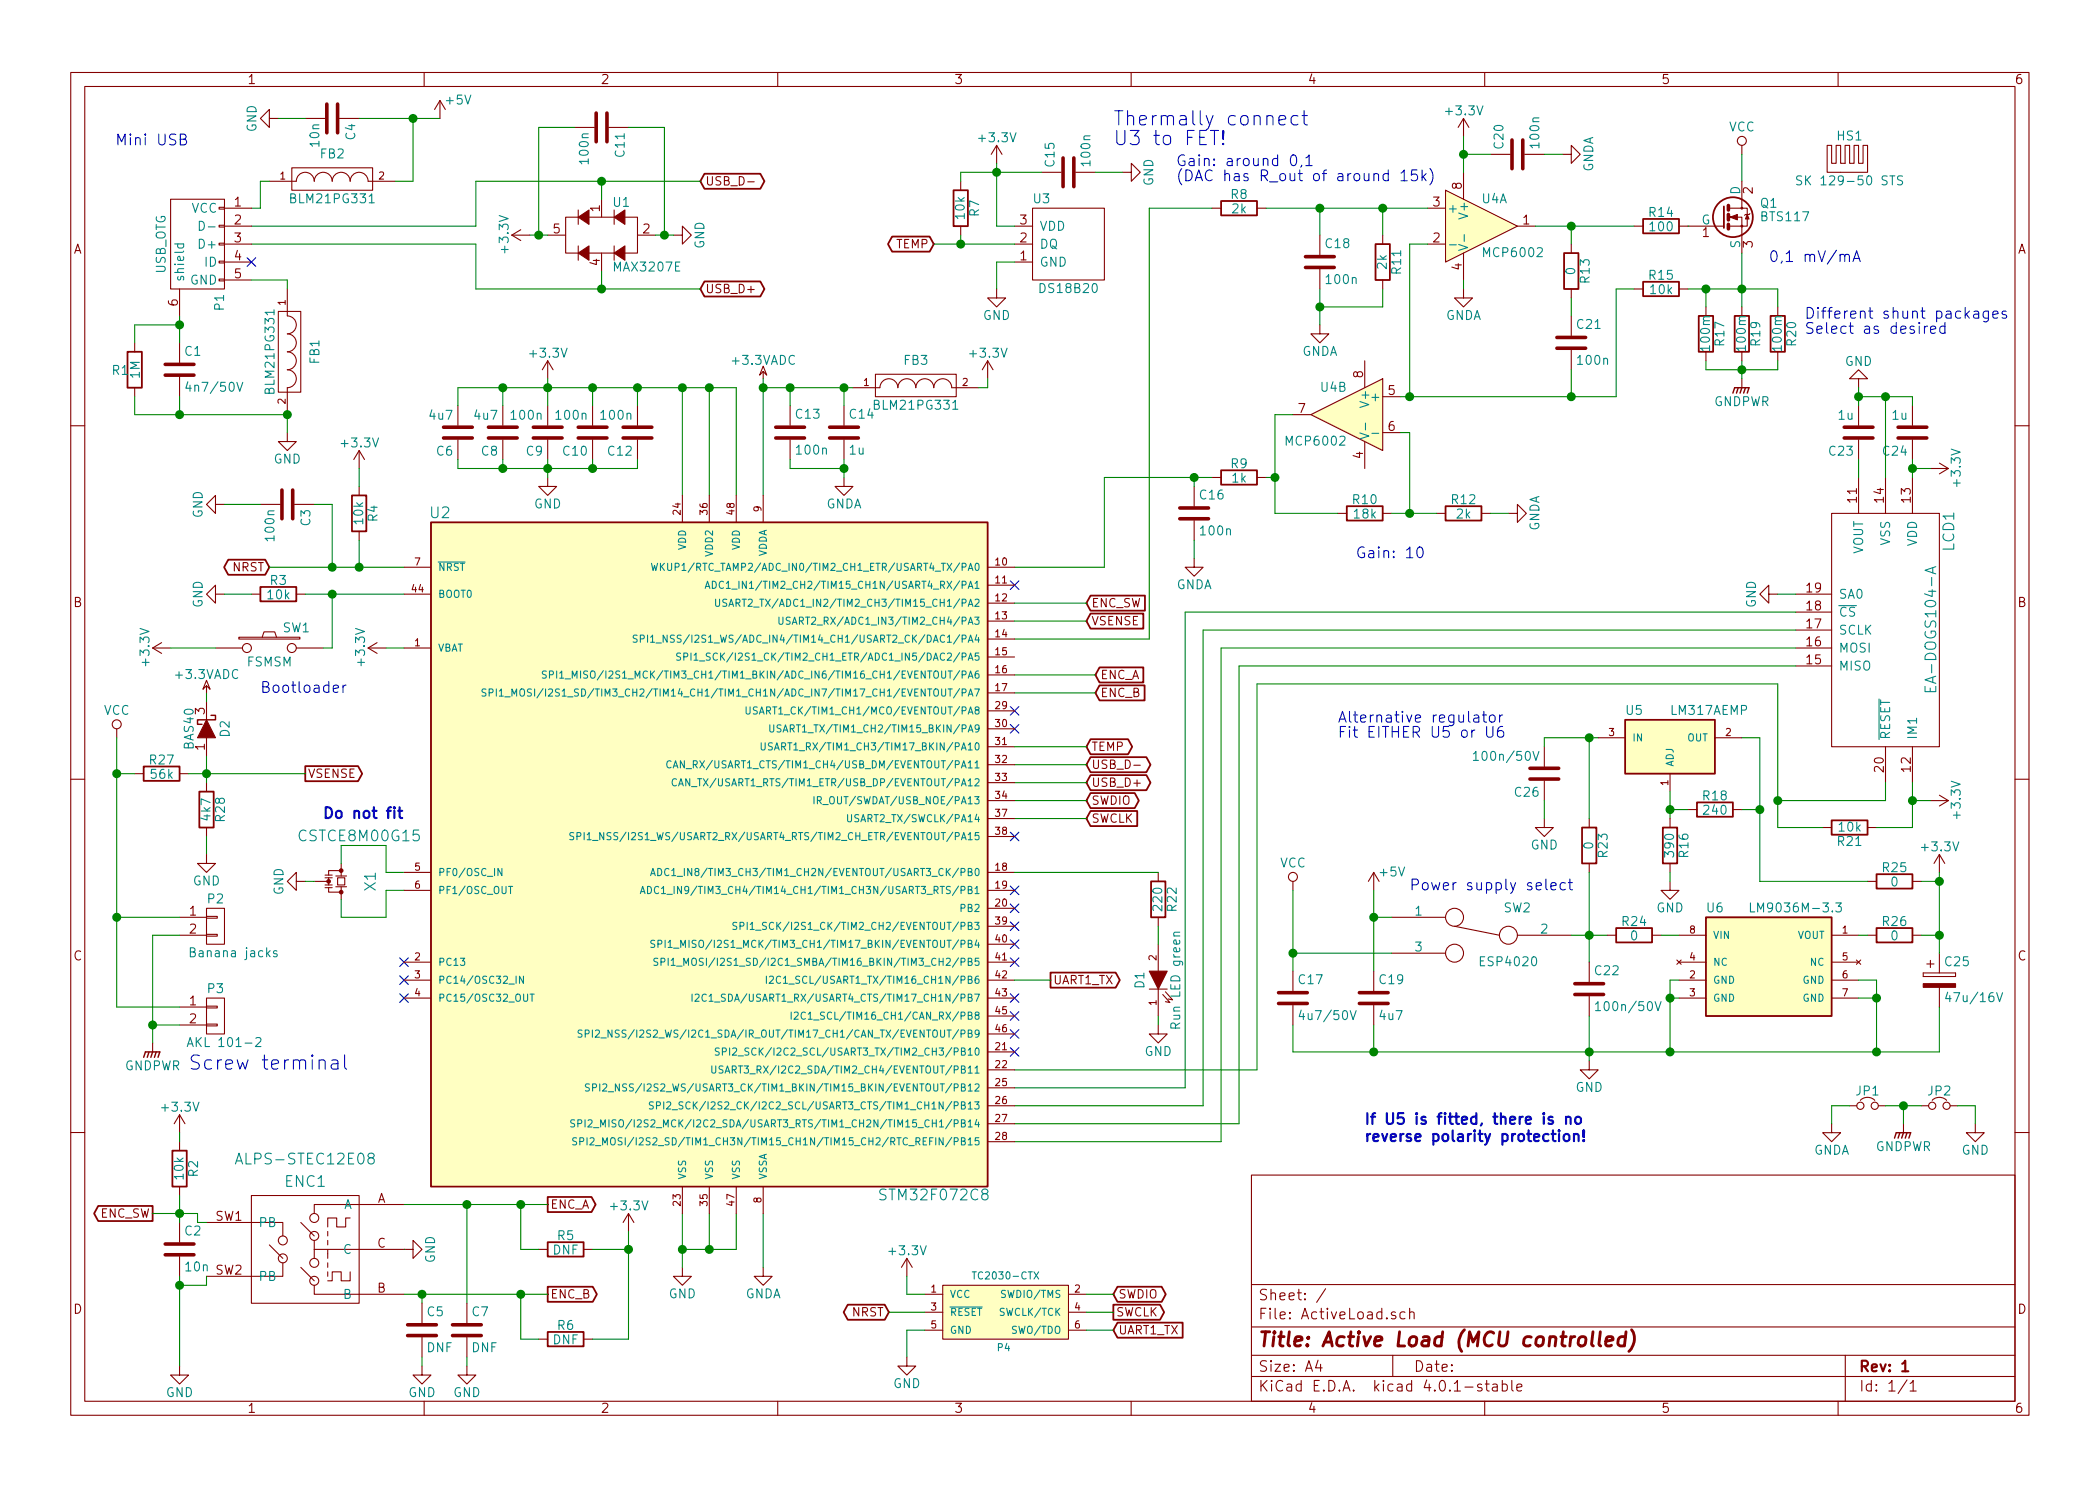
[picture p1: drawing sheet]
<svg xmlns="http://www.w3.org/2000/svg" width="297mm" height="210mm" viewBox="0 0 297 210" stroke-linecap="round" stroke-linejoin="round" font-family="sans-serif">
<defs><g id="words">
<g font-size="2.8" fill="#0000c2">
<text x="157.5" y="17.8">Thermally connect</text>
<text x="157.5" y="20.6">U3 to FET!</text>
<text x="26.7" y="151.4">Screw terminal</text>
</g>
<text font-size="2.8" fill="#840000" x="178" y="190.5">Title: Active Load (MCU controlled)</text>
<g font-size="2.1" fill="#0000c2">
<text x="17.3" y="20.6">Mini USB</text>
<text x="166.4" y="23.5">Gain: around 0,1</text>
<text x="166.4" y="25.6">(DAC has R_out of around 15k)</text>
<text x="250.2" y="37.1">0,1 mV/mA</text>
<text x="255.3" y="45.1">Different shunt packages</text>
<text x="255.3" y="47.2">Select as desired</text>
<text x="191.8" y="79">Gain: 10</text>
<text x="36.8" y="98">Bootloader</text>
<text x="189.2" y="102.3">Alternative regulator</text>
<text x="189.2" y="104.4">Fit EITHER U5 or U6</text>
<text x="45.7" y="115.8">Do not fit</text>
<text x="199.4" y="126">Power supply select</text>
<text x="193" y="159.1">If U5 is fitted, there is no</text>
<text x="193" y="161.5">reverse polarity protection!</text>
</g>
<g font-size="2.1" fill="#008484">
<text x="60.9" y="73.3">U2</text>
<text x="276.4" y="77.9" transform="rotate(-90 276.4 77.9)">LCD1</text>
<text x="273.9" y="97" transform="rotate(-90 273.9 97)">EA-DOGS104-A</text>
<text x="42.5" y="119">CSTCE8M00G15</text>
<text x="53.2" y="126" transform="rotate(-90 53.2 126)">X1</text>
<text x="34.1" y="164.8">ALPS-STEC12E08</text>
<text x="40.4" y="167.9">ENC1</text>
<text x="124.9" y="169.8">STM32F072C8</text>
</g>
<g font-size="2.1" fill="#840000">
<text x="178" y="184">Sheet: /</text>
<text x="178" y="186.7">File: ActiveLoad.sch</text>
<text x="178" y="196.9">KiCad E.D.A. kicad 4.0.1-stable</text>
<text x="178" y="194.1">Size: A4</text>
<text x="200" y="194.1">Date:</text>
<text x="263" y="194.1">Rev: 1</text>
<text x="263" y="196.9">Id: 1/1</text>
</g>
<g font-size="1.8" fill="#840000">
<text x="35" y="11.9">1</text>
<text x="85" y="11.9">2</text>
<text x="135" y="11.9">3</text>
<text x="185" y="11.9">4</text>
<text x="235" y="11.9">5</text>
<text x="285" y="11.9">6</text>
<text x="33.2" y="29.2">1</text>
<text x="84.8" y="29.9" transform="rotate(-90 84.8 29.9)">1</text>
<text x="202.7" y="29.2">3</text>
<text x="206.8" y="26.8" transform="rotate(-90 206.8 26.8)">8</text>
<text x="247.9" y="27.4" transform="rotate(-90 247.9 27.4)">2</text>
<text x="10.4" y="35.9">A</text>
<text x="33.2" y="31.7">2</text>
<text x="33.2" y="34.3">3</text>
<text x="78.3" y="33">5</text>
<text x="91" y="33">2</text>
<text x="144.3" y="34.3">2</text>
<text x="144.3" y="31.7">3</text>
<text x="202.7" y="34.3">2</text>
<text x="215.4" y="31.7">1</text>
<text x="240.8" y="33.5">1</text>
<text x="247.9" y="35" transform="rotate(-90 247.9 35)">3</text>
<text x="285.4" y="35.9">A</text>
<text x="33.2" y="36.8">4</text>
<text x="33.2" y="39.4">5</text>
<text x="84.8" y="37.6" transform="rotate(-90 84.8 37.6)">4</text>
<text x="144.3" y="36.8">1</text>
<text x="206.8" y="38.2" transform="rotate(-90 206.8 38.2)">4</text>
<text x="25.1" y="43.3" transform="rotate(-90 25.1 43.3)">6</text>
<text x="192.8" y="53.4" transform="rotate(-90 192.8 53.4)">8</text>
<text x="183.7" y="58.4">7</text>
<text x="196.4" y="55.9">5</text>
<text x="192.8" y="64.9" transform="rotate(-90 192.8 64.9)">4</text>
<text x="196.4" y="61">6</text>
<text x="262.6" y="71.1" transform="rotate(-90 262.6 71.1)">11</text>
<text x="266.4" y="71.1" transform="rotate(-90 266.4 71.1)">14</text>
<text x="270.3" y="71.1" transform="rotate(-90 270.3 71.1)">13</text>
<text x="255.6" y="83.8">19</text>
<text x="10.4" y="85.9">B</text>
<text x="255.6" y="88.9">17</text>
<text x="255.6" y="86.4">18</text>
<text x="285.4" y="85.9">B</text>
<text x="255.6" y="94">15</text>
<text x="255.6" y="91.4">16</text>
<text x="29" y="101.1" transform="rotate(-90 29 101.1)">3</text>
<text x="29" y="106.1" transform="rotate(-90 29 106.1)">1</text>
<text x="266.4" y="109.2" transform="rotate(-90 266.4 109.2)">20</text>
<text x="270.3" y="109.2" transform="rotate(-90 270.3 109.2)">12</text>
<text x="26.8" y="129.5">1</text>
<text x="10.4" y="135.9">C</text>
<text x="26.8" y="132.1">2</text>
<text x="285.4" y="135.9">C</text>
<text x="26.8" y="142.2">1</text>
<text x="26.8" y="144.8">2</text>
<text x="30.5" y="172.7">SW1</text>
<text x="53.3" y="170.2">A</text>
<text x="53.3" y="176.5">C</text>
<text x="10.4" y="185.9">D</text>
<text x="30.5" y="180.3">SW2</text>
<text x="53.3" y="182.9">B</text>
<text x="285.4" y="185.9">D</text>
<text x="35" y="199.9">1</text>
<text x="85" y="199.9">2</text>
<text x="135" y="199.9">3</text>
<text x="185" y="199.9">4</text>
<text x="235" y="199.9">5</text>
<text x="285" y="199.9">6</text>
</g>
<g font-size="1.8" fill="#008484">
<text x="63.2" y="14.8">+5V</text>
<text x="204.7" y="16.3">+3.3V</text>
<text x="36.3" y="18.7" transform="rotate(-90 36.3 18.7)">GND</text>
<text x="45.2" y="20.7" transform="rotate(-90 45.2 20.7)">10n</text>
<text x="45.3" y="22.4">FB2</text>
<text x="50.2" y="19.8" transform="rotate(-90 50.2 19.8)">C4</text>
<text x="83.3" y="23.1" transform="rotate(-90 83.3 23.1)">100n</text>
<text x="88.3" y="22.1" transform="rotate(-90 88.3 22.1)">C11</text>
<text x="138.6" y="20.1">+3.3V</text>
<text x="149.1" y="23.5" transform="rotate(-90 149.1 23.5)">C15</text>
<text x="154.2" y="23.3" transform="rotate(-90 154.2 23.3)">100n</text>
<text x="212.6" y="21" transform="rotate(-90 212.6 21)">C20</text>
<text x="217.7" y="20.8" transform="rotate(-90 217.7 20.8)">100n</text>
<text x="244.5" y="18.6">VCC</text>
<text x="259.9" y="19.9">HS1</text>
<text x="41.4" y="28.7">BLM21PG331</text>
<text x="86.8" y="29.3">U1</text>
<text x="146.2" y="28.7">U3</text>
<text x="163.1" y="26.3" transform="rotate(-90 163.1 26.3)">GND</text>
<text x="174.1" y="28.1">R8</text>
<text x="209.6" y="28.7">U4A</text>
<text x="225.3" y="24.4" transform="rotate(-90 225.3 24.4)">GNDA</text>
<text x="246.1" y="27.6" transform="rotate(-90 246.1 27.6)">D</text>
<text x="249" y="29.4">Q1</text>
<text x="255.4" y="26.2">SK 129-50 STS</text>
<text x="27" y="30.1">VCC</text>
<text x="28.4" y="35.2">D+</text>
<text x="71.9" y="35.6" transform="rotate(-90 71.9 35.6)">+3.3V</text>
<text x="99.6" y="35.2" transform="rotate(-90 99.6 35.2)">GND</text>
<text x="136.4" y="30.9" transform="rotate(-90 136.4 30.9)">10k</text>
<text x="138.5" y="30.6" transform="rotate(-90 138.5 30.6)">R7</text>
<text x="147.1" y="35.2">DQ</text>
<text x="147.1" y="32.6">VDD</text>
<text x="174.3" y="30.2">2k</text>
<text x="187.6" y="35.1">C18</text>
<text x="204.7" y="30.1">+</text>
<text x="207.6" y="30.7" transform="rotate(-90 207.6 30.7)">V+</text>
<text x="233.3" y="30.7">R14</text>
<text x="233.5" y="32.7">100</text>
<text x="240.6" y="31.7">G</text>
<text x="246.1" y="35.1" transform="rotate(-90 246.1 35.1)">S</text>
<text x="249.3" y="31.3">BTS117</text>
<text x="23.4" y="38.8" transform="rotate(-90 23.4 38.8)">USB_OTG</text>
<text x="26" y="39.9" transform="rotate(-90 26 39.9)">shield</text>
<text x="26.8" y="40.3">GND</text>
<text x="29" y="37.7">ID</text>
<text x="87" y="38.4">MAX3207E</text>
<text x="147.1" y="37.7">GND</text>
<text x="147.3" y="41.4">DS18B20</text>
<text x="187.7" y="40.2">100n</text>
<text x="196.1" y="38" transform="rotate(-90 196.1 38)">2k</text>
<text x="198.2" y="38.7" transform="rotate(-90 198.2 38.7)">R11</text>
<text x="210" y="36.4">MCP6002</text>
<text x="222.8" y="38.8" transform="rotate(-90 222.8 38.8)">0</text>
<text x="224.8" y="40" transform="rotate(-90 224.8 40)">R13</text>
<text x="233.3" y="39.6">R15</text>
<text x="233.5" y="41.6">10k</text>
<text x="31.7" y="43.9" transform="rotate(-90 31.7 43.9)">P1</text>
<text x="139" y="45.3">GND</text>
<text x="204.4" y="45.3">GNDA</text>
<text x="223.1" y="46.5">C21</text>
<text x="15.9" y="53">R1</text>
<text x="19.8" y="53.5" transform="rotate(-90 19.8 53.5)">1M</text>
<text x="26.2" y="50.3">C1</text>
<text x="45.2" y="51.5" transform="rotate(-90 45.2 51.5)">FB1</text>
<text x="75.1" y="50.6">+3.3V</text>
<text x="103.7" y="51.6">+3.3VADC</text>
<text x="127.9" y="51.6">FB3</text>
<text x="137.4" y="50.6">+3.3V</text>
<text x="184.1" y="50.3">GNDA</text>
<text x="223.3" y="51.6">100n</text>
<text x="241.9" y="49.5" transform="rotate(-90 241.9 49.5)">100m</text>
<text x="243.9" y="48.9" transform="rotate(-90 243.9 48.9)">R17</text>
<text x="246.9" y="49.5" transform="rotate(-90 246.9 49.5)">100m</text>
<text x="249" y="48.9" transform="rotate(-90 249 48.9)">R19</text>
<text x="252" y="49.5" transform="rotate(-90 252 49.5)">100m</text>
<text x="254.1" y="48.9" transform="rotate(-90 254.1 48.9)">R20</text>
<text x="260.9" y="51.8">GND</text>
<text x="26.9" y="55.4">4n7/50V</text>
<text x="38.8" y="55.4" transform="rotate(-90 38.8 55.4)">BLM21PG331</text>
<text x="60.8" y="59.4">4u7</text>
<text x="67.2" y="59.4">4u7</text>
<text x="72.4" y="59.4">100n</text>
<text x="78.8" y="59.4">100n</text>
<text x="85.1" y="59.4">100n</text>
<text x="112.6" y="59.2">C13</text>
<text x="120.2" y="59.2">C14</text>
<text x="123.9" y="58">BLM21PG331</text>
<text x="186.8" y="55.4">U4B</text>
<text x="193.7" y="57.3" transform="rotate(-90 193.7 57.3)">V+</text>
<text x="194.3" y="56.8">+</text>
<text x="242.4" y="57.4">GNDPWR</text>
<text x="260" y="59.4">1u</text>
<text x="267.7" y="59.4">1u</text>
<text x="38.7" y="65.6">GND</text>
<text x="48.5" y="63.3">+3.3V</text>
<text x="61.8" y="64.5">C6</text>
<text x="68.1" y="64.5">C8</text>
<text x="74.5" y="64.5">C9</text>
<text x="79.7" y="64.5">C10</text>
<text x="86.1" y="64.5">C12</text>
<text x="112.8" y="64.3">100n</text>
<text x="120.2" y="64.3">1u</text>
<text x="182.1" y="63">MCP6002</text>
<text x="258.8" y="64.5">C23</text>
<text x="266.4" y="64.5">C24</text>
<text x="75.5" y="71.9">GND</text>
<text x="116.8" y="71.9">GNDA</text>
<text x="169.8" y="70.7">C16</text>
<text x="174.1" y="66.2">R9</text>
<text x="174.3" y="68.3">1k</text>
<text x="191.4" y="71.3">R10</text>
<text x="205.4" y="71.3">R12</text>
<text x="277.3" y="68.6" transform="rotate(-90 277.3 68.6)">+3.3V</text>
<text x="28.7" y="73.3" transform="rotate(-90 28.7 73.3)">GND</text>
<text x="38.8" y="76.4" transform="rotate(-90 38.8 76.4)">100n</text>
<text x="43.9" y="74.4" transform="rotate(-90 43.9 74.4)">C3</text>
<text x="51.4" y="74.1" transform="rotate(-90 51.4 74.1)">10k</text>
<text x="53.4" y="73.8" transform="rotate(-90 53.4 73.8)">R4</text>
<text x="169.9" y="75.7">100n</text>
<text x="191.6" y="73.3">18k</text>
<text x="206" y="73.3">2k</text>
<text x="217.7" y="75.2" transform="rotate(-90 217.7 75.2)">GNDA</text>
<text x="267.3" y="77.2" transform="rotate(-90 267.3 77.2)">VSS</text>
<text x="271.1" y="77.4" transform="rotate(-90 271.1 77.4)">VDD</text>
<text x="38.3" y="82.7">R3</text>
<text x="166.3" y="83.4">GNDA</text>
<text x="263.5" y="78.6" transform="rotate(-90 263.5 78.6)">VOUT</text>
<text x="28.7" y="86" transform="rotate(-90 28.7 86)">GND</text>
<text x="37.9" y="84.8">10k</text>
<text x="40" y="89.5">SW1</text>
<text x="248.4" y="86" transform="rotate(-90 248.4 86)">GND</text>
<text x="260.1" y="89.8">SCLK</text>
<text x="260.1" y="87.2">CS</text>
<text x="260.1" y="84.7">SA0</text>
<text x="21.1" y="94" transform="rotate(-90 21.1 94)">+3.3V</text>
<text x="34.9" y="94.3">FSMSM</text>
<text x="51.6" y="94" transform="rotate(-90 51.6 94)">+3.3V</text>
<text x="260.1" y="94.9">MISO</text>
<text x="260.1" y="92.3">MOSI</text>
<text x="14.7" y="101.1">VCC</text>
<text x="25" y="96.1">+3.3VADC</text>
<text x="230" y="101.1">U5</text>
<text x="236.4" y="101.1">LM317AEMP</text>
<text x="27.4" y="106" transform="rotate(-90 27.4 106)">BAS40</text>
<text x="32.5" y="104.2" transform="rotate(-90 32.5 104.2)">D2</text>
<text x="209.1" y="107.6">100n/50V</text>
<text x="267.3" y="104.6" transform="rotate(-90 267.3 104.6)">RESET</text>
<text x="271.1" y="104.6" transform="rotate(-90 271.1 104.6)">IM1</text>
<text x="21.2" y="108.1">R27</text>
<text x="21.4" y="110.2">56k</text>
<text x="214.3" y="112.7">C26</text>
<text x="240.9" y="113.2">R18</text>
<text x="29.8" y="116" transform="rotate(-90 29.8 116)">4k7</text>
<text x="31.8" y="116.2" transform="rotate(-90 31.8 116.2)">R28</text>
<text x="241.1" y="115.3">240</text>
<text x="260" y="119.7">R21</text>
<text x="260.1" y="117.6">10k</text>
<text x="277.3" y="115.6" transform="rotate(-90 277.3 115.6)">+3.3V</text>
<text x="27.3" y="125.3">GND</text>
<text x="181" y="122.7">VCC</text>
<text x="195.2" y="124">+5V</text>
<text x="216.5" y="120.2">GND</text>
<text x="225.3" y="120.1" transform="rotate(-90 225.3 120.1)">0</text>
<text x="227.4" y="121.3" transform="rotate(-90 227.4 121.3)">R23</text>
<text x="236.8" y="121.1" transform="rotate(-90 236.8 121.1)">390</text>
<text x="238.8" y="121.3" transform="rotate(-90 238.8 121.3)">R16</text>
<text x="266.3" y="123.4">R25</text>
<text x="267.5" y="125.4">0</text>
<text x="272" y="120.4">+3.3V</text>
<text x="29.4" y="127.8">P2</text>
<text x="40.1" y="126.7" transform="rotate(-90 40.1 126.7)">GND</text>
<text x="164.4" y="128.7" transform="rotate(-90 164.4 128.7)">220</text>
<text x="166.4" y="128.9" transform="rotate(-90 166.4 128.9)">R22</text>
<text x="200.2" y="129.5">1</text>
<text x="212.7" y="129.1">SW2</text>
<text x="229.5" y="131">R24</text>
<text x="234.3" y="129.1">GND</text>
<text x="241.5" y="129.1">U6</text>
<text x="248.5" y="129.1">LM9036M-3.3</text>
<text x="266.3" y="131">R26</text>
<text x="27.4" y="135.4">Banana jacks</text>
<text x="200.2" y="134.6">3</text>
<text x="209.6" y="136.7">ESP4020</text>
<text x="218" y="132.1">2</text>
<text x="225.7" y="138">C22</text>
<text x="230.7" y="133">0</text>
<text x="267.5" y="133">0</text>
<text x="275.2" y="136.7">C25</text>
<text x="29.4" y="140.5">P3</text>
<text x="161.8" y="139.8" transform="rotate(-90 161.8 139.8)">D1</text>
<text x="183.7" y="139.2">C17</text>
<text x="195.2" y="139.2">C19</text>
<text x="226.4" y="143">100n/50V</text>
<text x="275.8" y="141.8">47u/16V</text>
<text x="27.4" y="148.1">AKL 101-2</text>
<text x="161.9" y="149.4">GND</text>
<text x="166.9" y="145.1" transform="rotate(-90 166.9 145.1)">Run LED green</text>
<text x="184.4" y="144.3">4u7/50V</text>
<text x="195.2" y="144.3">4u7</text>
<text x="17.6" y="151.4">GNDPWR</text>
<text x="222.8" y="154.5">GND</text>
<text x="262.6" y="155">JP1</text>
<text x="272.7" y="155">JP2</text>
<text x="23.1" y="157.3">+3.3V</text>
<text x="26" y="166.8" transform="rotate(-90 26 166.8)">10k</text>
<text x="28" y="166.5" transform="rotate(-90 28 166.5)">R2</text>
<text x="256.5" y="163.4">GNDA</text>
<text x="265.2" y="162.9">GNDPWR</text>
<text x="277.4" y="163.4">GND</text>
<text x="36.6" y="173.6">PB</text>
<text x="48.5" y="171.1">A</text>
<text x="86.6" y="171.2">+3.3V</text>
<text x="26.2" y="174.8">C2</text>
<text x="26.3" y="179.9">10n</text>
<text x="48.5" y="177.4">C</text>
<text x="61.5" y="178.7" transform="rotate(-90 61.5 178.7)">GND</text>
<text x="78.2" y="177.5">DNF</text>
<text x="78.9" y="175.5">R5</text>
<text x="125.9" y="177.6">+3.3V</text>
<text x="36.6" y="181.2">PB</text>
<text x="48.5" y="183.8">B</text>
<text x="94.6" y="183.7">GND</text>
<text x="105.4" y="183.7">GNDA</text>
<text x="60.4" y="191.3">DNF</text>
<text x="60.5" y="186.2">C5</text>
<text x="66.7" y="191.3">DNF</text>
<text x="66.8" y="186.2">C7</text>
<text x="78.2" y="190.2">DNF</text>
<text x="78.9" y="188.2">R6</text>
<text x="23.4" y="197.7">GND</text>
<text x="57.7" y="197.7">GND</text>
<text x="64.1" y="197.7">GND</text>
<text x="126.3" y="196.4">GND</text>
</g>
<g font-size="1.7" fill="#840000">
<text x="99.8" y="26.2">USB_D-</text>
<text x="126.7" y="35.1">TEMP</text>
<text x="99.8" y="41.5">USB_D+</text>
<text x="32.8" y="80.8">NRST</text>
<text x="154.4" y="85.9">ENC_SW</text>
<text x="154.4" y="88.5">VSENSE</text>
<text x="155.7" y="96.1">ENC_A</text>
<text x="155.7" y="98.6">ENC_B</text>
<text x="154.4" y="106.2">TEMP</text>
<text x="43.6" y="110.1">VSENSE</text>
<text x="154.4" y="113.9">SWDIO</text>
<text x="154.4" y="108.8">USB_D-</text>
<text x="154.4" y="111.3">USB_D+</text>
<text x="154.4" y="116.4">SWCLK</text>
<text x="149" y="139.3">UART1_TX</text>
<text x="14.1" y="172.3">ENC_SW</text>
<text x="77.9" y="171">ENC_A</text>
<text x="77.9" y="183.7">ENC_B</text>
<text x="158.2" y="183.7">SWDIO</text>
<text x="120.5" y="186.3">NRST</text>
<text x="157.9" y="186.3">SWCLK</text>
<text x="158.2" y="188.8">UART1_TX</text>
</g>
<g font-size="1.4" fill="#840000">
<text x="39.6" y="25.4">1</text>
<text x="53.6" y="25.4">2</text>
<text x="40.4" y="43.2" transform="rotate(-90 40.4 43.2)">1</text>
<text x="40.4" y="57.1" transform="rotate(-90 40.4 57.1)">2</text>
<text x="122.2" y="54.6">1</text>
<text x="136.1" y="54.6">2</text>
<text x="96.3" y="72.8" transform="rotate(-90 96.3 72.8)">24</text>
<text x="100.1" y="72.8" transform="rotate(-90 100.1 72.8)">36</text>
<text x="103.9" y="72.8" transform="rotate(-90 103.9 72.8)">48</text>
<text x="107.7" y="72.4" transform="rotate(-90 107.7 72.4)">9</text>
<text x="58.3" y="83.8">44</text>
<text x="58.7" y="80">7</text>
<text x="140.8" y="80">10</text>
<text x="140.8" y="82.5">11</text>
<text x="140.8" y="85.1">12</text>
<text x="140.8" y="87.6">13</text>
<text x="58.7" y="91.4">1</text>
<text x="140.8" y="90.2">14</text>
<text x="140.8" y="92.7">15</text>
<text x="140.8" y="95.2">16</text>
<text x="140.8" y="97.8">17</text>
<text x="140.8" y="100.3">29</text>
<text x="140.8" y="102.9">30</text>
<text x="140.8" y="105.4">31</text>
<text x="140.8" y="107.9">32</text>
<text x="227.6" y="104.1">3</text>
<text x="244.1" y="104.1">2</text>
<text x="140.8" y="110.5">33</text>
<text x="140.8" y="113">34</text>
<text x="236" y="111.1" transform="rotate(-90 236 111.1)">1</text>
<text x="140.8" y="115.6">37</text>
<text x="140.8" y="118.1">38</text>
<text x="58.7" y="123.2">5</text>
<text x="58.7" y="125.7">6</text>
<text x="140.8" y="123.2">18</text>
<text x="140.8" y="125.7">19</text>
<text x="140.8" y="128.3">20</text>
<text x="140.8" y="130.8">39</text>
<text x="58.7" y="135.9">2</text>
<text x="140.8" y="133.3">40</text>
<text x="140.8" y="135.9">41</text>
<text x="163.6" y="135.9" transform="rotate(-90 163.6 135.9)">2</text>
<text x="239" y="135.9">4</text>
<text x="239" y="132.1">8</text>
<text x="260.6" y="132.1">1</text>
<text x="260.6" y="135.9">5</text>
<text x="58.7" y="138.4">3</text>
<text x="58.7" y="141">4</text>
<text x="140.8" y="138.4">42</text>
<text x="140.8" y="141">43</text>
<text x="140.8" y="143.5">45</text>
<text x="163.6" y="142.2" transform="rotate(-90 163.6 142.2)">1</text>
<text x="239" y="138.4">2</text>
<text x="239" y="141">3</text>
<text x="260.6" y="138.4">6</text>
<text x="260.6" y="141">7</text>
<text x="140.8" y="148.6">21</text>
<text x="140.8" y="146">46</text>
<text x="140.8" y="151.1">22</text>
<text x="140.8" y="153.7">25</text>
<text x="140.8" y="156.2">26</text>
<text x="140.8" y="158.7">27</text>
<text x="140.8" y="161.3">28</text>
<text x="96.3" y="170.6" transform="rotate(-90 96.3 170.6)">23</text>
<text x="100.1" y="170.6" transform="rotate(-90 100.1 170.6)">35</text>
<text x="103.9" y="170.6" transform="rotate(-90 103.9 170.6)">47</text>
<text x="107.7" y="170.2" transform="rotate(-90 107.7 170.2)">8</text>
<text x="131.7" y="182.9">1</text>
<text x="131.7" y="185.4">3</text>
<text x="152" y="182.9">2</text>
<text x="152" y="185.4">4</text>
<text x="131.7" y="188">5</text>
<text x="152" y="188">6</text>
</g>
<g font-size="1.4" fill="#008484">
<text x="97" y="77.9" transform="rotate(-90 97 77.9)">VDD</text>
<text x="104.6" y="77.9" transform="rotate(-90 104.6 77.9)">VDD</text>
<text x="62" y="80.8">NRST</text>
<text x="95.6" y="80.8">WKUP1/RTC_TAMP2/ADC_IN0/TIM2_CH1_ETR/USART4_TX/PA0</text>
<text x="100.8" y="78.7" transform="rotate(-90 100.8 78.7)">VDD2</text>
<text x="103.6" y="83.3">ADC1_IN1/TIM2_CH2/TIM15_CH1N/USART4_RX/PA1</text>
<text x="108.5" y="78.9" transform="rotate(-90 108.5 78.9)">VDDA</text>
<text x="62" y="84.6">BOOT0</text>
<text x="104.8" y="85.8">USART2_TX/ADC1_IN2/TIM2_CH3/TIM15_CH1/PA2</text>
<text x="112.6" y="88.4">USART2_RX/ADC1_IN3/TIM2_CH4/PA3</text>
<text x="62" y="92.2">VBAT</text>
<text x="94.8" y="90.9">SPI1_NSS/I2S1_WS/ADC_IN4/TIM14_CH1/USART2_CK/DAC1/PA4</text>
<text x="100.2" y="93.5">SPI1_SCK/I2S1_CK/TIM2_CH1_ETR/ADC1_IN5/DAC2/PA5</text>
<text x="75.9" y="98.5">SPI1_MOSI/I2S1_SD/TIM3_CH2/TIM14_CH1/TIM1_CH1N/ADC_IN7/TIM17_CH1/EVENTOUT/PA7</text>
<text x="83.1" y="96">SPI1_MISO/I2S1_MCK/TIM3_CH1/TIM1_BKIN/ADC_IN6/TIM16_CH1/EVENTOUT/PA6</text>
<text x="108" y="101.1">USART1_CK/TIM1_CH1/MCO/EVENTOUT/PA8</text>
<text x="110.5" y="106.2">USART1_RX/TIM1_CH3/TIM17_BKIN/PA10</text>
<text x="111.4" y="103.6">USART1_TX/TIM1_CH2/TIM15_BKIN/PA9</text>
<text x="230.9" y="104.9">IN</text>
<text x="238.6" y="104.9">OUT</text>
<text x="97.6" y="108.7">CAN_RX/USART1_CTS/TIM1_CH4/USB_DM/EVENTOUT/PA11</text>
<text x="98" y="111.2">CAN_TX/USART1_RTS/TIM1_ETR/USB_DP/EVENTOUT/PA12</text>
<text x="116.7" y="113.8">IR_OUT/SWDAT/USB_NOE/PA13</text>
<text x="236.7" y="108.5" transform="rotate(-90 236.7 108.5)">ADJ</text>
<text x="85" y="118.9">SPI1_NSS/I2S1_WS/USART2_RX/USART4_RTS/TIM2_CH_ETR/EVENTOUT/PA15</text>
<text x="120.9" y="116.3">USART2_TX/SWCLK/PA14</text>
<text x="62" y="123.9">PF0/OSC_IN</text>
<text x="96.2" y="123.9">ADC1_IN8/TIM3_CH3/TIM1_CH2N/EVENTOUT/USART3_CK/PB0</text>
<text x="62" y="126.5">PF1/OSC_OUT</text>
<text x="95.5" y="126.5">ADC1_IN9/TIM3_CH4/TIM14_CH1/TIM1_CH3N/USART3_RTS/PB1</text>
<text x="107.2" y="131.6">SPI1_SCK/I2S1_CK/TIM2_CH2/EVENTOUT/PB3</text>
<text x="135.9" y="129">PB2</text>
<text x="62" y="136.6">PC13</text>
<text x="96.8" y="134.1">SPI1_MISO/I2S1_MCK/TIM3_CH1/TIM17_BKIN/EVENTOUT/PB4</text>
<text x="97.8" y="136.6">SPI1_MOSI/I2S1_SD/I2C1_SMBA/TIM16_BKIN/TIM3_CH2/PB5</text>
<text x="242.3" y="136.6">NC</text>
<text x="242.3" y="132.8">VIN</text>
<text x="254.1" y="132.8">VOUT</text>
<text x="256" y="136.6">NC</text>
<text x="62" y="139.2">PC14/OSC32_IN</text>
<text x="62" y="141.7">PC15/OSC32_OUT</text>
<text x="101.3" y="141.7">I2C1_SDA/USART1_RX/USART4_CTS/TIM17_CH1N/PB7</text>
<text x="111.3" y="139.2">I2C1_SCL/USART1_TX/TIM16_CH1N/PB6</text>
<text x="242.3" y="139.2">GND</text>
<text x="242.3" y="141.7">GND</text>
<text x="254.9" y="139.2">GND</text>
<text x="254.9" y="141.7">GND</text>
<text x="87.5" y="146.8">SPI2_NSS/I2S2_WS/I2C1_SDA/IR_OUT/TIM17_CH1/CAN_TX/EVENTOUT/PB9</text>
<text x="105" y="149.3">SPI2_SCK/I2C2_SCL/USART3_TX/TIM2_CH3/PB10</text>
<text x="114.7" y="144.3">I2C1_SCL/TIM16_CH1/CAN_RX/PB8</text>
<text x="88.1" y="154.4">SPI2_NSS/I2S2_WS/USART3_CK/TIM1_BKIN/TIM15_BKIN/EVENTOUT/PB12</text>
<text x="103.9" y="151.9">USART3_RX/I2C2_SDA/TIM2_CH4/EVENTOUT/PB11</text>
<text x="86.9" y="159.5">SPI2_MISO/I2S2_MCK/I2C2_SDA/USART3_RTS/TIM1_CH2N/TIM15_CH1/PB14</text>
<text x="96.9" y="157">SPI2_SCK/I2S2_CK/I2C2_SCL/USART3_CTS/TIM1_CH1N/PB13</text>
<text x="87.6" y="162">SPI2_MOSI/I2S2_SD/TIM1_CH3N/TIM15_CH1N/TIM15_CH2/RTC_REFIN/PB15</text>
<text x="97" y="166.9" transform="rotate(-90 97 166.9)">VSS</text>
<text x="100.8" y="166.9" transform="rotate(-90 100.8 166.9)">VSS</text>
<text x="104.6" y="166.9" transform="rotate(-90 104.6 166.9)">VSS</text>
<text x="108.5" y="166.9" transform="rotate(-90 108.5 166.9)">VSSA</text>
<text x="134.4" y="183.6">VCC</text>
<text x="138.1" y="181">TC2030-CTX</text>
<text x="141.9" y="183.6">SWDIO/TMS</text>
<text x="134.4" y="186.2">RESET</text>
<text x="134.4" y="188.7">GND</text>
<text x="141.1" y="191.2">P4</text>
<text x="141.6" y="186.2">SWCLK/TCK</text>
<text x="143.4" y="188.7">SWO/TDO</text>
</g>
</g></defs>
<g fill="none" stroke="#840000" stroke-width=".15">
<path d="M10 10.3h277v189.9h-277zM12 12.2h273v186.1h-273zM38.1 16.8v-1.3l-1.3 1.3 1.3 1.2v-1.2h1.3M43.2 16.8h2.8M48 16.8h2.8M60 10.3v1.9M62.2 14.2l-.7 1.3M62.2 14.2v2.6M62.2 14.2l.8 1.3M81.3 18h2.8M86.1 18h2.8M110 10.3v1.9"/>
<path d="M160 10.3v1.9M207 16.8v2.5M207 16.8l-.8 1.2M207 16.8l.8 1.2M210 10.3v1.9M260 10.3v1.9M24.1 28.2h7.6v12.7h-7.6zM31 29.3h.7v.3h-.7zM31 31.9h.7v.2h-.7zM31 34.4h.7v.3h-.7zM31 37h.7v.2h-.7zM31 39.5h.7v.2h-.7z"/>
<path d="M31.7 32h3.9M31.7 34.5h3.9M31.7 29.5h3.9M31.7 37.1h3.9M31.7 39.6h3.9M38.1 25.6h3.8a1.27 1.27 0 0 1 1.3-1.2 1.27 1.27 0 0 1 1.2 1.2 1.27 1.27 0 0 1 1.3-1.2 1.27 1.27 0 0 1 1.3 1.2 1.27 1.27 0 0 1 1.3-1.2 1.27 1.27 0 0 1 1.2 1.2 1.27 1.27 0 0 1 1.3-1.2 1.27 1.27 0 0 1 1.3 1.2h3.8M41.3 23.7h11.4v3.2h-11.4zM72.4 33.3h2.5M72.4 33.3l1.3 .7M73.7 32.5l-1.3 .8M77.5 33.3h2.5M81.8 30.7h-1.8v5.1h1.8"/>
<path d="M81.8 29.7v2M81.8 34.8v2M83.3 35.8h3.6M83.3 30.7h3.6M85.1 28.2v2.5M85.1 35.8v2.5M86.9 29.7v2M86.9 34.8v2M88.4 30.7h1.8v5.1h-1.8M90.2 33.3h2.5M95.2 33.3h1.3v-1.3l1.3 1.3-1.3 1.2v-1.2M105.8 25.7h.9"/>
<path d="M135.9 25.6v1.3M135.9 32v1.3M141 20.6l-.8 1.2M141 20.6v2.5M141 20.6l.7 1.2M143.5 32h2.5M143.5 34.5h2.5M143.5 37.1h2.5M146 29.5h10.2v10.1h-10.2zM147.3 24.4h2.8M152.1 24.4h2.8M158.7 24.4h1.3v-1.3l1.3 1.3-1.3 1.2v-1.2"/>
<path d="M171.4 29.5h1.3M177.8 29.5h1.3M186.7 33.3v2.8M186.7 38.1v2.8M195.6 33.3v1.2M195.6 39.6v1.3M201.9 34.5h2.6M201.9 29.5h2.6M204.5 26.9l10.1 5.1-10.1 5.1zM207 24.4v3.8M207 35.8v3.8M210.8 21.8h2.8"/>
<path d="M214.6 32h2.6M215.6 21.8h2.8M221 21.8h1.2v-1.2l1.3 1.2-1.3 1.3v-1.3M222.2 34.5v1.3M231.1 32h1.3M237.5 32h6.3M244.6 32h1.8v3.8M246.4 25.6v3.9h-1.8M246.4 29.5h.7v2.5h-.7v-1.3h-1.8M246.4 20.6v1.2M247.5 30.2l-.1 .1h-.5l-.1 .2M258.4 20.6h.7v2.5h.6v-2.5h.6v2.5h.7v-2.5h.6v2.5h.7v-2.5h.6v2.5h.6v-2.5h.7v3.8h-5.8z"/>
<path d="M19 48.5v1.3M19 54.9v1.2M25.4 40.9v3.8M25.4 48.5v2.8M25.4 53.3v2.8M39.4 44.1h3.1v11.4h-3.1zM40.6 40.9v3.8a1.27 1.27 0 0 1 1.3 1.3 1.27 1.27 0 0 1-1.3 1.2 1.27 1.27 0 0 1 1.3 1.3 1.27 1.27 0 0 1-1.3 1.3 1.27 1.27 0 0 1 1.3 1.2 1.27 1.27 0 0 1-1.3 1.3 1.27 1.27 0 0 1 1.3 1.3 1.27 1.27 0 0 1-1.3 1.3v3.8M64.8 57.4v2.8M71.1 57.4v2.8M77.5 51l-.8 1.3M77.5 51v2.6M77.5 57.4v2.8"/>
<path d="M77.5 51l.7 1.3M83.8 57.4v2.8M90.2 57.4v2.8M107.9 52.6v1M107.9 51.8l.6 1.3-.6-.5-.5 .5zM111.8 57.4v2.8M119.4 57.4v2.8M120.6 54.9h3.9a1.27 1.27 0 0 1 1.2-1.3 1.27 1.27 0 0 1 1.3 1.3 1.27 1.27 0 0 1 1.3-1.3 1.27 1.27 0 0 1 1.2 1.3 1.27 1.27 0 0 1 1.3-1.3 1.27 1.27 0 0 1 1.3 1.3 1.27 1.27 0 0 1 1.2-1.3 1.27 1.27 0 0 1 1.3 1.3h3.8M123.8 53h11.5v3.1h-11.5zM139.7 51l-.8 1.3M139.7 51v2.6M139.7 51l.8 1.3"/>
<path d="M141 40.9v1.3h1.2l-1.2 1.2-1.3-1.2h1.3M182.9 58.7h2.5M185.4 58.7l10.2-5.1v10.1zM186.7 46v1.2h1.3l-1.3 1.3-1.3-1.3h1.3M193 51v3.9M195.6 56.1h2.5M207 40.9v1.3h1.3l-1.3 1.2-1.3-1.2h1.3M222.2 40.9v1.3M222.2 44.7v2.8M222.2 49.5v2.8M231.1 40.9h1.3M237.5 40.9h1.3"/>
<path d="M241.3 43.4v1.3M241.3 49.8v1.2M246.4 43.4v1.3M246.4 49.8v1.2M246.4 53.6v1.3M251.5 43.4v1.3M251.5 49.8v1.2M262.9 53.6h1.3l-1.3-1.3-1.3 1.3h1.3v1.3M262.9 57.4v2.8M270.5 57.4v2.8M10 60.2h2M30.5 71.4v-1.3l-1.3 1.3 1.3 1.2v-1.2h1.2"/>
<path d="M36.8 71.4h2.8M40.6 61.2v1.3h1.3l-1.3 1.2-1.2-1.2h1.2M41.7 71.4h2.7M50.8 63.7v2.6M50.8 68.8v1.3M50.8 75.2v1.2M50.8 63.7l-.8 1.3M50.8 63.7l.8 1.3M64.8 62.2v2.8M71.1 62.2v2.8M77.5 67.6v1.2h1.2l-1.2 1.3-1.3-1.3h1.3M77.5 62.2v2.8"/>
<path d="M83.8 62.2v2.8M90.2 62.2v2.8M96.5 70.1v3.8M100.3 70.1v3.8M104.1 70.1v3.8M107.9 70.1v3.8M111.8 62.2v2.8M119.4 67.6v1.2h1.2l-1.2 1.3-1.3-1.3h1.3M119.4 62.2v2.8M168.9 79v1.3h1.3l-1.3 1.2-1.3-1.2h1.3M168.9 68.8v2.8M168.9 73.7v2.7"/>
<path d="M171.4 67.6h1.3M177.8 67.6h1.3M189.2 72.6h1.3M193 62.5v3.8M195.6 61.2h2.5M195.6 72.6h1.2M203.2 72.6h1.3M209.5 72.6h1.3M213.4 72.6h1.2v-1.2l1.3 1.2-1.3 1.3v-1.3M259.1 72.6h15.2v33.1h-15.2zM262.9 62.2v2.8M262.9 67.6v5"/>
<path d="M266.7 67.6v5M270.5 62.2v2.8M270.5 67.6v5M273 66.3h2.6M274.3 65.5l1.3 .8M275.6 66.3l-1.3 .8M285 60.2h2M21.6 91.7h2.5M21.6 91.7l1.3 .8M22.9 90.9l-1.3 .8M29.2 97v1M29.2 96.3l.5 1.2-.5-.5-.5 .5z"/>
<path d="M29.2 99.3v2.5M30.5 84.1v-1.3l-1.3 1.3 1.3 1.2v-1.2h1.2M30.5 91.7h3.8M33.8 90.2h8.6v.2h-8.6zM35.6 84.1h1.2M37.1 90.2l.2-.8h1.6l.2 .8M41.9 91.7h3.8M41.9 84.1h1.3M52.1 91.7l1.2 .8M52.1 91.7h2.5M53.3 90.9l-1.2 .8M57.1 91.7h3.9"/>
<path d="M57.1 84.1h3.9M57.1 80.3h3.9M139.7 80.3h3.8M139.7 82.8h3.8M139.7 85.3h3.8M139.7 87.9h3.8M139.7 90.4h3.8M139.7 93h3.8M139.7 95.5h3.8M139.7 98h3.8M250.2 84.1v-1.3l-1.3 1.3 1.3 1.2v-1.2h1.3M254 91.7h5.1"/>
<path d="M254 84.1h5.1M254 94.2h5.1M254 89.1h5.1M254 86.6h5.1M10 110.3h2M16.5 103.1v1.3M19 109.5h1.3M25.4 109.5h1.3M29.2 104.4v2.5M29.2 110.7v1.3M29.2 117.1v1.3M139.7 113.3h3.8"/>
<path d="M139.7 103.1h3.8M139.7 105.7h3.8M139.7 108.2h3.8M139.7 110.7h3.8M139.7 115.8h3.8M139.7 118.4h3.8M139.7 100.6h3.8M160.4 108.3h.9M218.4 115.8v1.3h1.3l-1.3 1.3-1.2-1.3h1.2M218.4 105.7v2.8M218.4 110.5v2.8M224.8 115.8v1.3"/>
<path d="M226.1 104.4h3.8M236.2 109.5v2.5M236.2 115.8v1.3M238.8 114.5h1.2M242.6 104.4h3.8M245.1 114.5h1.3M257.8 117.1h1.3M264.2 117.1h1.2M266.7 105.7v5M270.5 105.7v5M273 113.3h2.6M274.3 112.5l1.3 .8"/>
<path d="M275.6 113.3l-1.3 .7M285 110.3h2M25.4 129.8h3.8M25.4 132.3h3.8M29.2 132.2h1.5v.3h-1.5zM29.2 129.7h1.5v.2h-1.5zM29.2 128.5h2.5v5.1h-2.5zM29.2 120.9v1.3h1.3l-1.3 1.2-1.3-1.2h1.3M41.9 124.7v-1.3l-1.3 1.3 1.3 1.3v-1.3h1.3M44.4 124.7h2M46 123.8h1M46 124.2h1"/>
<path d="M46 125.2h1M46 125.6h1M46.5 125.6v.6h1.8M46.5 124.2v1M47.5 123.9h1.5M47.5 125.5h1.5M47.8 124.2h1v1h-1zM48.3 123.2h-1.8v.6M48.3 122.2v1.7M48.3 125.5v1.7M57.1 138.7h3.9M57.1 136.1h3.9"/>
<path d="M57.1 123.4h3.9M57.1 126h3.9M139.7 138.7h3.8M139.7 136.1h3.8M139.7 123.4h3.8M139.7 126h3.8M139.7 128.5h3.8M139.7 133.6h3.8M139.7 131.1h3.8M162.6 139.9h2.5M163.8 123.4v1.3M163.8 129.8v1.3"/>
<path d="M163.8 133.6v3.8M163.8 139.9v3.9M182.9 124.7v1.3M182.9 137.4v2.8M194.3 123.4l-.8 1.3M194.3 123.4v2.6M194.3 137.4v2.8M194.3 123.4l.8 1.3M196.8 129.8h7.7M196.8 134.9h7.7M205.7 131.1l6.4 1.2M214.6 132.3h7.6"/>
<path d="M224.8 122.2v1.2M224.8 136.1v2.8M227.3 132.3h1.3M233.7 132.3h1.2M236.2 124.7v1.3h1.3l-1.3 1.2-1.3-1.2h1.3M236.2 122.2v1.2M237.2 135.8l.6 .6M237.5 132.3h3.8M237.5 138.7h3.8M237.5 136.1h3.8M237.8 135.8l-.6 .6M259.1 132.3h3.8"/>
<path d="M259.1 138.7h3.8M259.1 136.1h3.8M262.6 135.8l.6 .6M263.2 135.8l-.6 .6M264.2 124.7h1.2M264.2 132.3h1.2M270.5 124.7h1.3M270.5 132.3h1.3M272 137.7v.5zM272 138.2h4.6zM272 137.7h4.6zM272.5 136.4h1.1"/>
<path d="M273 135.9v1M274.3 120.9v2.5M274.3 134.9v2.8M274.3 139.7v2.8M274.3 120.9l-.7 1.3M274.3 120.9l.8 1.3M276.6 137.7v.5zM21.6 147.6v1.2M25.4 157.7v2.6M25.4 157.7l-.8 1.3M25.4 157.7l.8 1.3M25.4 142.5h3.8"/>
<path d="M25.4 145h3.8M29.2 144.9h1.5v.3h-1.5zM29.2 142.4h1.5v.2h-1.5zM29.2 141.2h2.5v5.1h-2.5zM57.1 141.2h3.9M139.7 141.2h3.8M139.7 156.5h3.8M139.7 148.8h3.8M139.7 151.4h3.8M139.7 153.9h3.8M139.7 143.8h3.8M139.7 146.3h3.8"/>
<path d="M139.7 159h3.8M163.8 145v1.3h1.3l-1.3 1.3-1.2-1.3h1.2M164.5 140.7l1 1.2-.7-.2M164.8 140.3l1.1 1.2-.7-.2M182.9 142.2v2.8M194.3 142.2v2.8M224.8 150.1v1.3h1.3l-1.3 1.2-1.3-1.2h1.3M224.8 141v2.8M237.5 141.2h3.8M259.1 159v1.3h1.2l-1.2 1.2-1.3-1.2h1.3M259.1 141.2h3.8M261.6 156.5h1"/>
<path d="M263.1 155.7a1.41 1.41 0 0 1 2.1 0M265.7 156.5h1M269.2 159v1.3M271.8 156.5h1M273.3 155.7a1.41 1.41 0 0 1 2 0M275.8 156.5h1.1M279.4 159v1.3h1.3l-1.3 1.2-1.3-1.2h1.3M10 160.2h2M25.4 161.5v1.3M25.4 167.9v1.3M25.4 173v2.8M25.4 177.8v2.8"/>
<path d="M29.2 173h10.8v1.9M35.6 169.2h15.2v15.2h-15.2zM38.1 176.1l1.9 1.9M40 178.7v1.9h-10.8M42.5 179.3l1.9 1.9M42.5 173l1.9 1.9M44.4 176.8h14v-1.3l1.3 1.3-1.3 1.2v-1.2M44.4 175.5v2.5M46.4 174.2v.7M46.4 175.5v.6M46.4 176.8v1.2M46.4 178.7v.6"/>
<path d="M46.4 180v.6M48.3 160.3h.1M49.5 180v1.2h-1.2v-1.2h-1.3v1.2h-.6M49.5 172.3h-.6v1.3h-1.3v-1.3h-1.2v1.3M57.1 170.4h-12.7v1.3M76.2 176.8h1.3M82.5 176.8h1.3M88.9 171.7l-.8 1.3M88.9 171.7v2.5M88.9 171.7l.8 1.3M96.5 179.3v1.3h1.3l-1.3 1.3-1.3-1.3h1.3M96.5 167.9v3.8"/>
<path d="M100.3 167.9v3.8M104.1 167.9v3.8M107.9 179.3v1.3h1.3l-1.3 1.3-1.2-1.3h1.2M107.9 167.9v3.8M128.3 178l-.8 1.3M128.3 178v2.6M128.3 178l.7 1.3M139.7 161.5h3.8M177 166.3h108v32h-108zM285 160.2h2M25.4 193.3v1.3h1.3l-1.3 1.2-1.3-1.2h1.3M44.4 181.9v1.2h12.7"/>
<path d="M59.7 193.3v1.3h1.3l-1.3 1.2-1.3-1.2h1.3M59.7 184.4v2.8M59.7 189.2v2.8M60 198.3v1.9M66 193.3v1.3h1.3l-1.3 1.2-1.2-1.2h1.2M66 184.4v2.8M66 189.2v2.8M76.2 189.5h1.3M82.5 189.5h1.3M110 198.3v1.9M128.3 192v1.3h1.2l-1.2 1.3-1.3-1.3h1.3M130.8 183.1h2.5"/>
<path d="M130.8 185.7h2.5M130.8 188.2h2.5M133.3 181.9h17.8v7.6h-17.8zM151.1 183.1h2.6M151.1 185.7h2.6M151.1 188.2h2.6M160 198.3v1.9M177 194.8h108M177 191.8h108M177 187.8h108M177 181.8h108M186.4 192.5l-.3 1h.9"/>
<path d="M186.8 193v1M187.5 182.3l-1.3 2M197 191.8v3M197.4 185.7a.37 .37 0 0 0-.6 .1v.1a.54 .54 0 0 0 .6 .3l.1 .1-.1 .2-.2 .1-.4-.1M198.7 185.7l-.4-.1-.3 .3 .1 .6 .2 .1 .4-.1M199.4 185.7a.38 .38 0 0 1 .6 .1v.8M199.4 185.1v1.5M209.6 195.9a.37 .37 0 0 0-.6 .1v.1a.54 .54 0 0 0 .6 .3l.1 .1-.1 .2-.2 .1-.4-.1M210 198.3v1.9M210.1 195.8h.5M210.3 195.3v1.3l.2 .2h.1M211.2 195.9l.1-.1 .4 .1 .1 .9"/>
<path d="M211.8 196.2l-.5 .1-.2 .2 .1 .2 .1 .1 .5-.1M212.5 195.9a.48 .48 0 0 1 .6 .1l.1 .1-.1 .6a.48 .48 0 0 1-.6 0M212.5 195.3v1.5M213.8 195.3v1.3l.2 .2M214.6 196.3l.7-.1-.1-.3-.4-.1-.2 .2v.7l.2 .1 .4-.1M260 198.3v1.9M261 191.8v6.5M269.7 195.2l-1.2 2M270.2 195.8l.4-.5v1.5M270.2 196.8h.8"/>
<circle cx="246.4" cy="19.9" r=".63"/>
<circle cx="246.4" cy="32" r=".13"/>
<circle cx="246.4" cy="29.5" r=".13"/>
<circle cx="34.9" cy="91.7" r=".63"/>
<circle cx="41.3" cy="91.7" r=".63"/>
<circle cx="16.5" cy="102.5" r=".63"/>
<circle cx="182.9" cy="124.1" r=".63"/>
<circle cx="205.7" cy="129.8" r="1.27"/>
<circle cx="205.7" cy="134.9" r="1.27"/>
<circle cx="213.4" cy="132.3" r="1.27"/>
<circle cx="263.1" cy="156.5" r=".51"/>
<circle cx="265.2" cy="156.5" r=".51"/>
<circle cx="273.3" cy="156.5" r=".51"/>
<circle cx="275.3" cy="156.5" r=".51"/>
<circle cx="40" cy="178" r=".63"/>
<circle cx="40" cy="175.5" r=".63"/>
<circle cx="44.4" cy="178.7" r=".63"/>
<circle cx="44.4" cy="172.3" r=".63"/>
<circle cx="44.4" cy="174.9" r=".63"/>
<circle cx="44.4" cy="181.2" r=".63"/>
</g>
<path d="M269.1 194h.8" fill="none" stroke="#840000" stroke-width=".3"/>
<path d="M226.4 188.4l-.2 1.8 .2 .2M227.2 189.8l.9-.2v-.4l-.2-.1-.6 .1-.1 .2-.1 .8 .3 .2 .5-.1M229.9 189.2a.7 .7 0 0 0-1 .3l-.1 .6 .1 .2 .3 .1 .6-.1M230 188.4l-.2 2M230.8 188.2a2.31 2.31 0 0 1-.4 3" fill="none" stroke="#840000" stroke-width=".41"/>
<g fill="none" stroke="#840000" stroke-width=".25">
<path d="M99.6 24.6h7.9l.6 1-.6 1.1h-7.9l-.5-1.1zM99.6 39.8h7.9l.6 1.1-.6 1.1h-7.9l-.5-1.1zM126.2 33.5h5.3l.6 1-.6 1.1h-5.3l-.6-1.1zM134.9 26.9h2v5.1h-2zM172.7 28.4h5.1v2.1h-5.1zM194.6 34.5h2v5.1h-2zM221.2 35.8h2.1v5.1h-2.1zM232.4 31h5.1v2h-5.1zM232.4 39.9h5.1v2h-5.1zM243.8 29.2v3.1M18 49.8h2.1v5.1h-2.1zM240.3 44.7h2v5.1h-2z"/>
<path d="M245.4 44.7h2v5.1h-2zM250.4 44.7h2.1v5.1h-2.1zM32.3 79.2h5.2l.6 1.1-.6 1h-5.2l-.6-1zM49.8 70.1h2v5.1h-2zM61 73.9h78.7v94h-78.7zM172.7 66.5h5.1v2.1h-5.1zM190.5 71.6h5.1v2.1h-5.1zM204.5 71.6h5v2.1h-5zM36.8 83.1h5.1v2h-5.1zM154.3 84.3h7.7v2.1h-7.7l-.6-1.1zM154.3 86.8h7.4v2.1h-7.4l-.6-1zM155.5 94.4h6.2v2.2h-6.2l-.6-1.1z"/>
<path d="M155.5 97h6.4v2.1h-6.4l-.6-1.1zM20.3 108.5h5.1v2h-5.1zM28.2 112h2v5.1h-2zM43.2 108.4h7.4l.6 1.1-.6 1h-7.4zM154.3 112.2h6.2l.6 1.1-.6 1h-6.2l-.6-1zM154.3 114.8h6.6v2.1h-6.6l-.6-1.1zM154.3 107.1h7.9l.5 1.1-.5 1.1h-7.9l-.6-1.1zM154.3 109.7h7.9l.5 1-.5 1.1h-7.9l-.6-1.1zM154.3 104.6h5.3l.5 1.1-.5 1h-5.3l-.6-1zM223.8 117.1h2v5.1h-2zM229.9 101.8h12.7v7.7h-12.7zM235.2 117.1h2v5.1h-2z"/>
<path d="M240 113.5h5.1v2.1h-5.1zM259.1 116.1h5.1v2h-5.1zM148.6 137.6h9.2l.6 1.1-.6 1h-9.2zM162.8 124.7h2v5.1h-2zM228.6 131.3h5.1v2h-5.1zM241.3 129.8h17.8v14h-17.8zM265.4 123.7h5.1v2h-5.1zM265.4 131.3h5.1v2h-5.1zM13.9 170.6h7.7v2.2h-7.7l-.6-1.1zM24.4 162.8h2v5.1h-2zM77.5 175.8h5v2h-5zM77.5 169.4h6.2l.6 1-.6 1.1h-6.2z"/>
<path d="M77.5 188.5h5v2h-5zM77.5 182.1h6.3l.6 1-.6 1.1h-6.3zM119.9 184.6h5.2l.6 1.1-.6 1h-5.2l-.6-1zM157.5 184.6h6.6l.6 1.1-.6 1h-6.6zM158.1 182.1h6.2l.6 1-.6 1.1h-6.2l-.6-1.1zM158.1 187.1h9.2v2.2h-9.2l-.6-1.1z"/>
<circle cx="245.1" cy="30.7" r="2.82"/>
</g>
<g fill="none" stroke="#840000" stroke-width=".51">
<path d="M46.2 14.7v4.1M47.8 14.7v4.1M84.3 16v4.1M85.9 16v4.1M213.9 19.8v4.1M215.4 19.8v4.1M150.4 22.3v4.1M151.9 22.3v4.1M184.7 37.8h4M184.7 36.3h4M244.5 29.1v.6M244.5 30.3v.8"/>
<path d="M244.5 31.7v.7M23.4 53.1h4M23.4 51.6h4M220.2 49.3h4.1M220.2 47.7h4.1M39.9 69.3v4.1M41.4 69.3v4.1M62.7 60.4h4.1M62.7 62h4.1M69.1 60.4h4.1M69.1 62h4.1M75.4 60.4h4.1"/>
<path d="M75.4 62h4.1M81.8 60.4h4.1M81.8 62h4.1M88.1 60.4h4.1M88.1 62h4.1M109.7 60.4h4.1M109.7 62h4.1M117.3 60.4h4.1M117.3 62h4.1M166.9 73.4h4M166.9 71.9h4M260.9 60.4h4"/>
<path d="M260.9 62h4M268.5 60.4h4M268.5 62h4M216.4 108.7h4.1M216.4 110.2h4.1M222.8 139.2h4M180.8 142h4.1M180.8 140.5h4.1M192.3 142h4M192.3 140.5h4M222.8 140.7h4M23.4 177.5h4"/>
<path d="M23.4 176h4M57.7 189h4M57.7 187.4h4M64 189h4.1M64 187.4h4.1"/>
</g>
<g fill="#840000" stroke="#840000" stroke-width=".15">
<path d="M247.1 30.3l.3 .7h-.5z"/>
<path d="M244.7 30.7l1-.4v.8z"/>
<path d="M81.8 35.8l1.5-1v2z"/>
<path d="M81.8 30.7l1.5-1v2z"/>
<path d="M86.9 35.8l1.5-1v2z"/>
<path d="M86.9 30.7l1.5-1v2z"/>
<path d="M162.6 137.4h2.5l-1.3 2.5z"/>
<path d="M272 139.2h4.6v.5h-4.6z"/>
<path d="M29.2 101.8l1.3 2.6h-2.6z"/>
<circle cx="48.3" cy="123.2" r=".25"/>
<circle cx="46.5" cy="124.7" r=".25"/>
<circle cx="48.3" cy="126.2" r=".25"/>
</g>
<g fill="#ffffc2" stroke="#ffffc2" stroke-width=".14">
<path d="M204.5 26.9l10.1 5.1-10.1 5.1z"/>
<path d="M185.4 58.7l10.2-5.1v10.1z"/>
<path d="M133.3 181.9h17.8v7.6h-17.8z"/>
<path d="M241.3 129.8h17.8v14h-17.8z"/>
<path d="M229.9 101.8h12.7v7.7h-12.7z"/>
<path d="M61 73.9h78.7v94h-78.7z"/>
</g>
<g fill="none" stroke="#008484" stroke-width=".15">
<path d="M24.7 34.5h1.3M25.2 34.5l-.1 .4 .3 .2 .5-.1 .1-.1-.1-.4M28.2 31.3a.66 .66 0 0 1 .7 .4 .66 .66 0 0 1-.2 .8l-.5 .1zM29.5 32.1h.9M52.2 28.7h.7M205 34.6h1M206.3 34.6l1.3 .4-1.3 .4M207.1 33.2v1M254.8 24.9a.57 .57 0 0 0-.6 .1v.4l.5 .2 .1 .3-.2 .3-.5-.1M269.1 24.9a.57 .57 0 0 0-.6 .1v.4l.5 .2 .1 .3-.2 .3-.5-.1M26.6 54l-.3 .9h.8M33.5 54.1l.4 1.3 .4-1.3"/>
<path d="M38.8 43.8v.7M134.8 57.9h.7M193.1 59.9v.9M62 79.5h3.8M92.2 79.7l.2 1 .2-.7 .2 .7 .2-1M93.4 79.7v1M94 79.7l-.6 .6M94.4 79.7v.8l.2 .2h.3l.1-.2v-.8M192.4 61.3l1.2 .4-1.2 .4M194.1 61.3h.9M68.7 97.5h-.3l-.2 .2v.2l.5 .2v.3l-.1 .1-.4-.1M69.2 98h.5v-.2v-.3h-.5v1"/>
<path d="M70.2 97.5v1M70.6 97.8l.3-.3v1M70.6 98.5h.6M71.4 98.6h.8M72.4 98.5v-1l.3 .7 .4-.7v1M73.7 97.5h.4a.67 .67 0 0 1-.1 1l-.3-.1a.78 .78 0 0 1 0-.9zM75.2 97.5h-.4l-.2 .2 .1 .2 .4 .2v.3l-.1 .1-.4-.1M77.3 95l-.4-.1-.2 .2 .1 .3 .4 .2v.3l-.1 .1-.4-.1M77.7 95.5l.5-.1 .1-.1-.1-.3-.5-.1v1.1M78.7 94.9v1.1M79.2 95.2l.3-.3v1.1M79.2 96h.5"/>
<path d="M79.9 96.1h.8M80.9 96v-1.1l.4 .8 .3-.8v1.1M82.1 94.9v1.1M83.1 95l-.4-.1-.2 .2 .1 .3 .5 .2v.3l-.2 .1-.4-.1M90.1 89.9h-.4l-.1 .2v.2l.5 .2v.3l-.2 .1-.3-.1M90.6 90.4l.5-.1v-.1v-.3h-.5v1M91.6 89.9v1M92 90.2l.3-.3v1M92 90.9h.6M92.8 91h.7M93.5 80.1l.5 .6M94.4 89.9v1l-.6-1v1"/>
<path d="M96.3 92.5l-.4-.1-.2 .2 .1 .2 .4 .2v.3l-.1 .1h-.4M96.7 92.9h.5l.1-.2-.1-.2-.5-.1v1M97.7 92.4v1M98.2 92.7l.3-.3v1M98.2 93.4h.5M98.9 93.5h.8M99.7 83.3l.4-1.1 .3 1.1M99.8 83h.5M100.8 82.2a.51 .51 0 0 1 .5 .5 .51 .51 0 0 1-.5 .6zM101.2 84.8v.8l.2 .2 .3-.1 .1-.1v-.8M102.3 82.3a.4 .4 0 0 0-.5 0 .4 .4 0 0 0-.1 .5 .37 .37 0 0 0 .2 .4 .37 .37 0 0 0 .4 0M102.7 82.5l.3-.3v1.1"/>
<path d="M102.7 83.3h.6M102.8 84.8h-.4l-.2 .2 .1 .2 .5 .2v.3l-.2 .1-.4-.1M103.1 85.8l.3-1 .4 1M103.2 85.5h.5M104.1 85.3h.5l.1-.2-.1-.3h-.5v1M104.3 85.3l.4 .5M110.2 87.3v.8l.2 .2h.3v-.2v-.8M111.8 87.4l-.4-.1-.2 .2 .1 .3 .4 .2v.2l-.1 .1h-.4M112.1 88.3l.3-1 .3 1M112.2 88.1h.4M265.8 98.9v5.7M272.3 97.1v.8h1.5v-.8"/>
<path d="M273 97.4v.5M273.4 80.3v.8M273.8 80.2l-1.5 .5 1.5 .5M81.2 117.9l-.4-.1-.2 .2 .1 .2 .4 .2v.3l-.1 .1h-.4M81.6 118.3h.5l.1-.2-.1-.2-.5-.1v1M82.6 117.8v1M83.1 118.1l.2-.3v1M83.1 118.8h.5M83.8 118.9h.8M94.9 107.7a.4 .4 0 0 0-.5 0 .4 .4 0 0 0-.1 .5 .37 .37 0 0 0 .2 .4 .37 .37 0 0 0 .4 0M95.2 108.7l.4-1.1 .3 1.1M95.3 108.4h.5"/>
<path d="M95.7 110.3a.4 .4 0 0 0-.5 0 .4 .4 0 0 0-.1 .5 .37 .37 0 0 0 .2 .3 .37 .37 0 0 0 .4 0M96 111.2l.3-1 .3 1M96.1 110.9h.5M96.8 107.6v1.1l-.6-1.1v1.1M97.1 108.8h.7M97.6 110.2v1l-.6-1v1M105.5 100v.8l.2 .2h.3l.1-.2v-.8M107.1 100.1l-.4-.1-.1 .2v.3l.5 .2v.2l-.2 .1h-.3M107.4 101l.3-1 .4 1M107.5 100.8h.5M107.7 105.1v.8l.1 .2h.4v-.2v-.8M108.9 102.6v.8l.2 .2 .3-.1v-.1v-.8"/>
<path d="M109.2 105.2l-.3-.1-.2 .2 .1 .2 .4 .2v.3l-.1 .1h-.4M109.6 106.1l.3-1 .3 1M109.7 105.8h.4M110.5 102.6h-.4l-.2 .2 .1 .2 .4 .2v.3l-.1 .1-.4-.1M110.8 103.6l.3-1 .3 1M110.9 103.3h.5M115.1 112.7v1M115.6 113.3l.5-.1 .1-.2-.1-.2-.5-.1v1M115.8 113.3l.4 .4M119.9 115.3v.8l.2 .2 .3-.1v-.1v-.8M208.4 106.7l.4-.4v1.3M208.4 107.6h.7"/>
<path d="M216.8 106.3l.4 1.3 .5-1.3M39.2 134.6l-.3-.1-.2 .2v.2l.5 .1v.3l-.2 .1-.3-.1M71 122.9v1l-.6-1v1M71.9 125.4h.6M74 138.1v1l-.5-1v1M90.6 126.4l.3-1 .3 1M90.7 126.2h.5M91.6 125.4a.51 .51 0 0 1 .6 .5 .51 .51 0 0 1-.6 .5zM92 123.9l.4-1 .3 1M92.1 123.6h.5M92.6 133.1l-.4-.1-.2 .2 .1 .3 .5 .2v.3l-.2 .1-.4-.1M93 135.6h-.3l-.2 .2 .1 .2 .4 .2v.3l-.1 .1-.4-.1"/>
<path d="M93 122.9a.51 .51 0 0 1 .6 .5 .51 .51 0 0 1-.6 .5zM93.1 133.6l.4-.1 .1-.1-.1-.3-.4-.1v1.1M93.2 125.5a.4 .4 0 0 0-.5 0 .4 .4 0 0 0-.1 .5 .37 .37 0 0 0 .1 .4 .37 .37 0 0 0 .5-.1M93.5 136.1h.5l.1-.2-.1-.3h-.5v1M93.6 125.7l.3-.3v1M93.6 126.4h.5M94.1 133v1.1M94.3 126.5h.8M94.5 133.3l.3-.3v1.1M94.5 134.1h.6M94.5 135.6v1M94.6 123a.4 .4 0 0 0-.5 0 .4 .4 0 0 0-.1 .5 .37 .37 0 0 0 .2 .3 .37 .37 0 0 0 .4 0"/>
<path d="M94.9 135.9l.3-.3v1M94.9 136.6h.6M95 123.2l.3-.3v1M95 123.9h.6M95.3 134.2h.7M95.7 136.7h.8M96.3 134.1v-1.1l.3 .8 .4-.8v1.1M96.7 136.6v-1l.4 .7 .3-.7v1M104.2 130.6l-.4-.1-.1 .2v.2l.5 .2v.3l-.2 .1h-.3M104.7 131h.5v-.2v-.2l-.5-.1v1M105.7 130.5v1M106.1 130.8l.3-.3v1"/>
<path d="M106.1 131.5h.6M108.4 138.1v1M108.8 138.2l.4-.1 .2 .1v.2l-.6 .7h.6M110.4 138.2a.4 .4 0 0 0-.5 0 .4 .4 0 0 0-.1 .5 .37 .37 0 0 0 .2 .4 .37 .37 0 0 0 .4-.1M110.8 138.4l.3-.3v1M110.8 139.1h.6M166.9 131.9h-.8a.32 .32 0 0 0 0 .5M247.6 127.8v1.2h.6M259.7 127.8h.8l-.5 .4 .4 .1v.6l-.2 .1h-.4l-.1-.1M26.5 148.1l.4-1.3 .4 1.3M26.6 147.7h.6M36.2 146.9l.5-.1 .2 .1v.3v.1l-.8 .8h.8"/>
<path d="M75 140.7h.6M75.3 140.7v1M81.3 158.5l-.4-.1-.2 .2 .1 .3 .5 .2v.3l-.2 .1-.4-.1M81.7 159l.5-.1 .1-.1-.1-.3-.5-.1v1.1M82.3 145.8l-.4-.1-.1 .2v.3l.5 .2v.3l-.2 .1-.3-.1M82.8 158.4v1.1M82.8 146.3l.5-.1v-.1v-.3l-.5-.1v1.1M83.2 158.5l.4-.1 .1 .1v.2l-.6 .8h.6M83.4 153.4h-.4l-.2 .2 .1 .2 .4 .2v.3l-.1 .1-.4-.1M83.8 145.7v1.1M83.8 153.9l.5-.1 .1-.1-.1-.3h-.5v1M83.9 159.6h.8"/>
<path d="M84.2 145.8l.4-.1 .2 .1v.2l-.6 .8h.6M84.8 153.4v1M85 159.5v-1.1l.3 .8 .3-.8v1.1M85 146.9h.8M85.3 153.5l.3-.1 .2 .1v.2l-.6 .7h.6M86 154.5h.8M86.1 158.4v1.1M86.6 145.7v1.1l-.6-1.1v1.1M87.6 145.8l-.4-.1-.2 .2 .1 .3 .5 .2v.3l-.2 .1-.4-.1M87.6 153.4v1l-.6-1v1M92.4 156l-.4-.1-.2 .2 .1 .2 .5 .2v.3l-.2 .1h-.4M92.9 156.4h.4l.1-.2-.1-.2-.4-.1v1"/>
<path d="M93.9 155.9v1M94.3 156l.4-.1 .1 .1 .1 .2-.6 .7h.6M95.1 157h.7M96.6 156l-.4-.1-.2 .2 .1 .2 .5 .2v.3l-.2 .1h-.4M97.9 140.7v1M98.3 140.8l.4-.1 .2 .1v.2l-.6 .7h.6M99.9 140.8a.4 .4 0 0 0-.5 0 .4 .4 0 0 0-.1 .4 .37 .37 0 0 0 .2 .4 .37 .37 0 0 0 .4 0M100.3 141l.3-.3v1M100.3 141.7h.6M100.7 150.8v.8l.2 .2h.3v-.2v-.8M101.7 148.3h-.4l-.1 .2v.2l.5 .2v.3l-.2 .1-.3-.1M102.2 148.8h.5v-.2v-.3h-.5v1"/>
<path d="M102.3 150.9l-.4-.1-.2 .2 .1 .3 .4 .2v.2l-.1 .1h-.4M102.6 151.8l.3-1 .3 1M102.7 151.6h.4M103.2 148.3v1M103.6 148.4l.4-.1 .2 .1v.2l-.6 .7h.6M104.4 149.4h.8M111.9 143.2v1M112.3 143.3l.4-.1 .2 .1v.2l-.6 .7h.6M113.9 143.3a.4 .4 0 0 0-.5 0 .4 .4 0 0 0-.1 .5 .37 .37 0 0 0 .2 .4 .37 .37 0 0 0 .4-.1M114.3 143.5l.3-.3v1M114.3 144.2h.6M184 142.9l-.2 .9h.7"/>
<path d="M191 143l.4 1.3 .4-1.3M225.7 142.1l.3-.4v1.3M225.7 143h.7M234.1 141.7l.4 1.3 .4-1.3M275.5 140.4l-.3 .9h.8M282.4 140.5l.4 1.2 .5-1.2M33.3 164.7l.5-1.5 .5 1.5M52.3 163.8l-.3-.3 .1-.2a.48 .48 0 0 1 .8 0v.2l-.3 .3a.47 .47 0 0 0-.6 .3v.3a.48 .48 0 0 0 .5 .3 .48 .48 0 0 0 .4-.3v-.3l-.3-.3M81.6 161h-.4l-.2 .2 .1 .2 .4 .2v.3l-.1 .1-.4-.1M82 161.5h.5l.1-.2-.1-.3h-.5v1M83 161v1M83.5 161.1l.3-.1 .2 .1v.2l-.6 .7h.6"/>
<path d="M84.2 162.1h.8M85.2 162v-1l.4 .7 .3-.7v1M86.5 161h.4a.67 .67 0 0 1-.1 1l-.3-.1a.78 .78 0 0 1 0-.9zM137.5 180h.6M146.3 180l.6 1M146.9 180l-.6 1M134.4 184.9h4.5"/>
</g>
<g fill="none" stroke="#0000c2" stroke-width=".15">
<path d="M171.8 18.5v2M173 18.5v1.2l.1-1.1-.1-.1-.1 .1 .1 1.1M180.9 17l1-.2-.1-.4h-.6h-.2l-.1 .2v.8l.1 .2 .2 .1 .6-.1M183.6 16.4a.68 .68 0 0 0-.9 .1l-.1 .2v.6l.1 .2 .3 .2 .6-.1M184.2 16.4h.7M184.5 15.7v1.7l.1 .2 .3 .1M16.7 20.5v-1.5l.5 1.1 .5-1.1v1.5M173 20.3l.1 .1-.1 .1-.1-.1 .1-.1v.2M182.7 22.1a.36 .36 0 0 1 .4-.2 .36 .36 0 0 1 .2 .3 .77 .77 0 0 1-.4 1.2 .89 .89 0 0 1-.2-1.3zM184.7 22.3l.5-.4v1.5M198.2 24.5l.4-.5v1.6M198.2 25.6h.9"/>
<path d="M200.4 24h-.7l-.1 .8 .2-.2 .6 .1 .1 .2v.4l-.3 .3h-.4l-.2-.2M201.1 24v1.6M201.3 25l.4 .6M201.7 24.6l-.6 .5M202.3 23.8a1.75 1.75 0 0 1 0 2.4M260.9 36.2a.35 .35 0 0 1 .4-.2 .35 .35 0 0 1 .3 .2v.8M262.1 37l.5-1.5 .5 1.5M262.2 36.6h.8M272.2 46.1v1.1M272.6 46.1l-.2 .1-.2 .3M273.1 46.7l.7-.2-.1-.3-.4-.1-.2 .3 .1 .7 .1 .1 .4-.1M275.1 46.2a.48 .48 0 0 0-.7 .1v.6a.48 .48 0 0 0 .7 .2"/>
<path d="M275.1 45.6v1.6M279.2 44.1l.2-.1 .4 .1 .1 .9M279.9 44.4h-.5a.3 .3 0 0 0-.3 .3 .3 .3 0 0 0 .3 .3h.5M281.3 44v1.3a.43 .43 0 0 1-.7 .2M281.3 44.1a.48 .48 0 0 0-.7 .1l-.1 .5a.48 .48 0 0 0 .8 .3M281.9 44.5l.7-.1-.1-.3-.4-.1-.2 .2 .1 .8h.1h.4M283.8 44.1l-.4-.1-.2 .2 .1 .2 .5 .2v.1v.3h-.2h-.4M200.6 77.5a.36 .36 0 0 1 .3-.1 .36 .36 0 0 1 .3 .3 .77 .77 0 0 1-.4 1.2 .89 .89 0 0 1-.2-1.4zM47.1 97.5l.8-.2-.1-.3-.4-.1-.3 .3 .1 .7 .2 .1 .4-.1M48.5 96.9v1.1M48.9 96.9l-.2 .1-.2 .3M208.5 101.2h.2h.4l.1 1"/>
<path d="M209.2 101.5l-.5 .1a.3 .3 0 0 0-.3 .3 .3 .3 0 0 0 .3 .3l.5-.1M209.7 101.2h.6M209.9 100.7v1.3l.1 .1 .3 .1M210.3 102.8v1.2a.48 .48 0 0 0 .4 .3 .48 .48 0 0 0 .5-.3v-1.2M210.7 101.3a.42 .42 0 0 1 .5-.1 .42 .42 0 0 1 .3 .3v.4a.43 .43 0 0 1-.4 .3 .43 .43 0 0 1-.4-.3zM212.1 101.2v1M212.5 101.2h-.2l-.2 .3M212.5 102.8a.62 .62 0 0 0-.7 .6v.6a.48 .48 0 0 0 .5 .3 .48 .48 0 0 0 .4-.3v-.3a.48 .48 0 0 0-.4-.3 .48 .48 0 0 0-.5 .3M219.4 125.4l.7-.2-.1-.2-.4-.1-.2 .2 .1 .7 .1 .1 .4-.1M221.4 125a.48 .48 0 0 0-.6 0l-.1 .6a.48 .48 0 0 0 .7 .2M221.8 124.9h.6M222 124.4v1.3l.1 .1 .3 .1"/>
<path d="M45.1 150.1a.51 .51 0 0 1 .9 .1v1.1M46.9 150h.2h.6l.1 .2v1.1M47.8 150.4l-.2 .1h-.5a.39 .39 0 0 0-.3 .4 .39 .39 0 0 0 .3 .4h.5l.2-.1M48.7 149.3v1.7l.3 .3"/>
</g>
<g fill="none" stroke="#840000" stroke-width=".2">
<path d="M245.1 55.6l.3-.7h2l-.3 .7M245.9 54.9l-.3 .7M246.4 54.9l-.3 .7M246.9 54.9l-.3 .7M29.8 101.2h.7v.6h-2.6v.7h.7M20.3 149.6l.3-.8h2l-.2 .8M21.1 148.8l-.3 .8M21.6 148.8l-.3 .8M22.1 148.8l-.3 .8M268 161l.2-.7h2.1l-.3 .7M268.7 160.3l-.2 .7M269.2 160.3l-.2 .7"/>
<path d="M269.7 160.3l-.2 .7"/>
</g>
<g fill="none" stroke="#008400" stroke-width=".15">
<path d="M39.4 16.8h3.8M50.8 16.8h11.4M58.4 16.8v8.8h-2.5M81.3 18h-5.1v15.3M88.9 18h5.1v15.3M207 19.3v5.1M35.6 39.6h5v1.3M35.6 34.5h31.7v6.4h31.8M38.1 25.6h-1.3v3.9h-1.2M74.9 33.3h2.6M85.1 25.6v2.6M85.1 38.3v2.6"/>
<path d="M92.7 33.3h2.5M99.1 25.6h-31.8v6.4h-31.7M132.1 34.5h11.4M135.9 33.3v1.2M141 23.1v8.9h2.5M143.5 37.1h-2.5v3.8M147.3 24.4h-11.4v1.2M154.9 24.4h3.8M171.4 29.5h-8.8v60.9h-19.1M179.1 29.5h22.8M186.7 29.5v3.8M195.6 29.5v3.8"/>
<path d="M201.9 34.5h-2.5v21.6M207 39.6v1.3M207 21.8h3.8M217.2 32h13.9M218.4 21.8h2.6M222.2 32v2.5M238.8 32h.1M246.4 21.8v3.8M246.4 35.8v7.6M19 56.1v2.6h21.6v2.5M25.4 46h-6.4v2.5M25.4 44.7v3.8"/>
<path d="M25.4 56.1v2.6M64.8 57.4v-2.5h39.3v15.2M71.1 54.9v2.5M77.5 53.6v3.8M83.8 54.9v2.5M90.2 54.9v2.5M96.5 54.9v15.2M100.3 54.9v15.2M107.9 53.6v16.5M107.9 54.9h12.7M111.8 54.9v2.5M119.4 54.9v2.5"/>
<path d="M139.7 53.6v1.3h-1.3M182.9 58.7h-2.6v13.9h8.9M186.7 40.9v5.1M195.6 40.9v2.5h-8.9M222.2 42.2v2.5M222.2 52.3v3.8M231.1 40.9h-2.5v15.2h-30.5M238.8 40.9h12.7v2.5M241.3 51v1.3h10.2v-1.3M241.3 40.9v2.5M246.4 51v2.6M262.9 56.1h7.6v1.3"/>
<path d="M262.9 54.9v2.5M266.7 56.1v11.5M31.7 71.4h5.1M44.4 71.4h2.6v8.9M50.8 66.3v2.5M50.8 76.4v3.9M64.8 65v1.3h25.4v-1.3M71.1 65v1.3M77.5 65v2.6M83.8 65v1.3M111.8 65v1.3h7.6M119.4 65v2.6"/>
<path d="M168.9 67.6v1.2M168.9 76.4v2.6M171.4 67.6h-15.2v12.7h-12.7M179.1 67.6h1.2M196.8 72.6h6.4M198.1 61.2h1.3v11.4M210.8 72.6h2.6M262.9 65v2.6M270.5 66.3h2.5M270.5 65v2.6M24.1 91.7h6.4M29.2 98v1.3"/>
<path d="M31.7 84.1h3.9M38.1 80.3h19M43.2 84.1h13.9M47 84.1v7.6h-1.3M54.6 91.7h2.5M143.5 95.5h11.4M143.5 98h11.4M143.5 85.3h10.2M143.5 87.9h10.2M251.5 84.1h2.5M254 91.7h-81.3v69.8h-29.2M254 89.1h-83.8v67.4h-26.7"/>
<path d="M254 86.6h-86.4v67.3h-24.1M254 94.2h-78.7v64.8h-31.8M16.5 104.4v38.1h8.9M16.5 109.5h2.5M26.7 109.5h16.5M29.2 106.9v3.8M29.2 118.4v2.5M143.5 115.8h10.2M143.5 113.3h10.2M143.5 108.2h10.2M143.5 110.7h10.2M143.5 105.7h10.2"/>
<path d="M218.4 113.3v2.5M224.8 104.4v11.4M226.1 104.4h-7.7v1.3M236.2 112v3.8M236.2 114.5h2.6M246.4 104.4h2.5v20.3h15.3M246.4 114.5h2.5M257.8 117.1h-6.3v-20.3h-73.7v54.6h-34.3M266.7 110.7v2.6h-15.2M270.5 113.3h2.5M270.5 110.7v6.4h-5.1M16.5 129.8h8.9"/>
<path d="M25.4 132.3h-3.8v15.3M43.2 124.7h1.2M48.3 122.2v-2.6h6.3v3.8h2.5M57.1 126h-2.5v3.8h-6.3v-2.6M143.5 123.4h20.3M143.5 138.7h5.1M163.8 131.1v2.5M182.9 134.9h13.9M182.9 126v11.4M194.3 129.8h2.5M194.3 126v11.4M222.2 132.3h5.1"/>
<path d="M224.8 123.4v12.7M234.9 132.3h2.6M236.2 123.4v1.3M237.5 138.7h-1.3v10.1M262.9 138.7h2.5v10.1M262.9 132.3h1.3M271.8 124.7h2.5M271.8 132.3h2.5M274.3 123.4v11.5M21.6 145h3.8M163.8 143.8v1.2M194.3 145v3.8"/>
<path d="M224.8 143.8v6.3M236.2 141.2h1.3M261.6 156.5h-2.5v2.5M262.9 141.2h2.5M266.7 156.5h5.1M269.2 156.5v2.5M274.3 142.5v6.3h-91.4v-3.8M276.9 156.5h2.5v2.5M21.6 171.7h6.3v1.3h1.3M25.4 160.3v1.2M25.4 169.2v3.8M57.1 176.8h.1"/>
<path d="M57.1 170.4h20.4M66 170.4v14M73.7 170.4v6.4h2.5M83.8 176.8h5.1M88.9 174.2v15.3h-5.1M96.5 171.7v7.6M100.3 171.7v5.1M104.1 171.7v5.1h-7.6M107.9 171.7v7.6M25.4 180.6v12.7M29.2 180.6v1.3h-3.8M57.1 183.1h20.4"/>
<path d="M59.7 183.1v1.3M59.7 192v1.3M66 192v1.3M73.7 183.1v6.4h2.5M125.7 185.7h5.1M128.3 180.6v2.5h2.5M130.8 188.2h-2.5v3.8M153.7 183.1h3.8M153.7 188.2h3.8M153.7 185.7h3.8"/>
</g>
<g fill="#008400" stroke="#008400" stroke-width=".25">
<circle cx="25.4" cy="46" r=".51"/>
<circle cx="40.6" cy="58.7" r=".51"/>
<circle cx="25.4" cy="58.7" r=".51"/>
<circle cx="76.2" cy="33.3" r=".51"/>
<circle cx="94" cy="33.3" r=".51"/>
<circle cx="50.8" cy="80.3" r=".51"/>
<circle cx="47" cy="80.3" r=".51"/>
<circle cx="96.5" cy="176.8" r=".51"/>
<circle cx="100.3" cy="176.8" r=".51"/>
<circle cx="47" cy="84.1" r=".51"/>
<circle cx="207" cy="21.8" r=".51"/>
<circle cx="222.3" cy="32" r=".51"/>
<circle cx="246.4" cy="40.9" r=".51"/>
<circle cx="222.3" cy="56.1" r=".51"/>
<circle cx="199.4" cy="56.1" r=".51"/>
<circle cx="186.7" cy="29.5" r=".51"/>
<circle cx="168.9" cy="67.6" r=".51"/>
<circle cx="180.3" cy="67.6" r=".51"/>
<circle cx="199.4" cy="72.6" r=".51"/>
<circle cx="186.7" cy="43.4" r=".51"/>
<circle cx="195.6" cy="29.5" r=".51"/>
<circle cx="85.1" cy="25.6" r=".51"/>
<circle cx="85.1" cy="40.9" r=".51"/>
<circle cx="58.4" cy="16.8" r=".51"/>
<circle cx="224.8" cy="148.8" r=".51"/>
<circle cx="236.2" cy="141.2" r=".51"/>
<circle cx="236.2" cy="148.8" r=".51"/>
<circle cx="265.4" cy="141.2" r=".51"/>
<circle cx="265.4" cy="148.8" r=".51"/>
<circle cx="274.3" cy="132.3" r=".51"/>
<circle cx="224.8" cy="132.3" r=".51"/>
<circle cx="108" cy="54.9" r=".51"/>
<circle cx="194.3" cy="129.8" r=".51"/>
<circle cx="194.3" cy="148.8" r=".51"/>
<circle cx="182.9" cy="134.9" r=".51"/>
<circle cx="269.2" cy="156.5" r=".51"/>
<circle cx="77.5" cy="54.9" r=".51"/>
<circle cx="71.1" cy="54.9" r=".51"/>
<circle cx="77.5" cy="66.3" r=".51"/>
<circle cx="71.1" cy="66.3" r=".51"/>
<circle cx="83.8" cy="54.9" r=".51"/>
<circle cx="83.8" cy="66.3" r=".51"/>
<circle cx="90.2" cy="54.9" r=".51"/>
<circle cx="96.5" cy="54.9" r=".51"/>
<circle cx="100.3" cy="54.9" r=".51"/>
<circle cx="119.4" cy="54.9" r=".51"/>
<circle cx="119.4" cy="66.3" r=".51"/>
<circle cx="111.8" cy="54.9" r=".51"/>
<circle cx="262.9" cy="56.1" r=".51"/>
<circle cx="266.7" cy="56.1" r=".51"/>
<circle cx="270.5" cy="66.3" r=".51"/>
<circle cx="270.5" cy="113.3" r=".51"/>
<circle cx="251.5" cy="113.3" r=".51"/>
<circle cx="25.4" cy="181.9" r=".51"/>
<circle cx="66" cy="170.4" r=".51"/>
<circle cx="59.7" cy="183.1" r=".51"/>
<circle cx="25.4" cy="171.7" r=".51"/>
<circle cx="73.7" cy="170.4" r=".51"/>
<circle cx="73.7" cy="183.1" r=".51"/>
<circle cx="88.9" cy="176.8" r=".51"/>
<circle cx="141" cy="24.4" r=".51"/>
<circle cx="135.9" cy="34.5" r=".51"/>
<circle cx="16.5" cy="129.8" r=".51"/>
<circle cx="21.6" cy="145" r=".51"/>
<circle cx="248.9" cy="114.5" r=".51"/>
<circle cx="236.2" cy="114.5" r=".51"/>
<circle cx="246.4" cy="52.3" r=".51"/>
<circle cx="241.3" cy="40.9" r=".51"/>
<circle cx="274.3" cy="124.7" r=".51"/>
<circle cx="224.8" cy="104.4" r=".51"/>
<circle cx="16.5" cy="109.5" r=".51"/>
<circle cx="29.2" cy="109.5" r=".51"/>
</g>
<g fill="none" stroke="#000084" stroke-width=".15">
<path d="M35 36.5l1.2 1.2M36.2 36.5l-1.2 1.2M142.9 82.2l1.2 1.2M142.9 100l1.2 1.2M144.1 82.2l-1.2 1.2M144.1 100l-1.2 1.2M142.9 102.5l1.2 1.2M142.9 117.7l1.2 1.3M144.1 102.5l-1.2 1.2M144.1 117.7l-1.2 1.3M56.5 135.5l1.3 1.2M56.5 138.1l1.3 1.2"/>
<path d="M57.8 135.5l-1.3 1.2M57.8 138.1l-1.3 1.2M142.9 125.4l1.2 1.2M142.9 127.9l1.2 1.2M142.9 130.4l1.2 1.3M142.9 133l1.2 1.2M142.9 135.5l1.2 1.2M144.1 125.4l-1.2 1.2M144.1 127.9l-1.2 1.2M144.1 130.4l-1.2 1.3M144.1 133l-1.2 1.2M144.1 135.5l-1.2 1.2"/>
<path d="M56.5 140.6l1.3 1.2M57.8 140.6l-1.3 1.2M142.9 140.6l1.2 1.2M142.9 143.1l1.2 1.3M142.9 145.7l1.2 1.2M142.9 148.2l1.2 1.2M144.1 140.6l-1.2 1.2M144.1 143.1l-1.2 1.3M144.1 145.7l-1.2 1.2M144.1 148.2l-1.2 1.2"/>
</g>
<g fill="none" stroke="#0000c2" stroke-width=".3">
<path d="M55.8 114.2l-.1 .1 .1 .1 .1-.1-.1-.1v.2M55.8 114.7v1M56.3 114.7h.6M56.5 114.2v1.3l.1 .2h.3M218.4 157.5l-.1 .1 .1 .1v-.1v-.1v.2M219.6 158.1l-.3-.1-.3 .2 .1 .2 .5 .2 .1 .1-.1 .2-.1 .1-.5-.1M221.5 158.2a.38 .38 0 0 1 .7 0v.8M221.5 158v1M222.9 158.2a.42 .42 0 0 1 .4-.2 .42 .42 0 0 1 .3 .3v.4a.43 .43 0 0 1-.4 .3 .43 .43 0 0 1-.4-.3zM224 159.9v1l.1-.9-.1-.1-.1 .1 .1 .9M221.3 160.6a.42 .42 0 0 1 .4-.2 .42 .42 0 0 1 .3 .4v.4a.43 .43 0 0 1-.4 .3 .43 .43 0 0 1-.4-.3zM222.6 160.6a.38 .38 0 0 1 .7 .1v.8"/>
<path d="M222.6 160.4v1.1M224 161.3l.1 .1-.1 .1-.1-.1 .1-.1v.2"/>
</g>
<use href="#words"/>
</svg>
